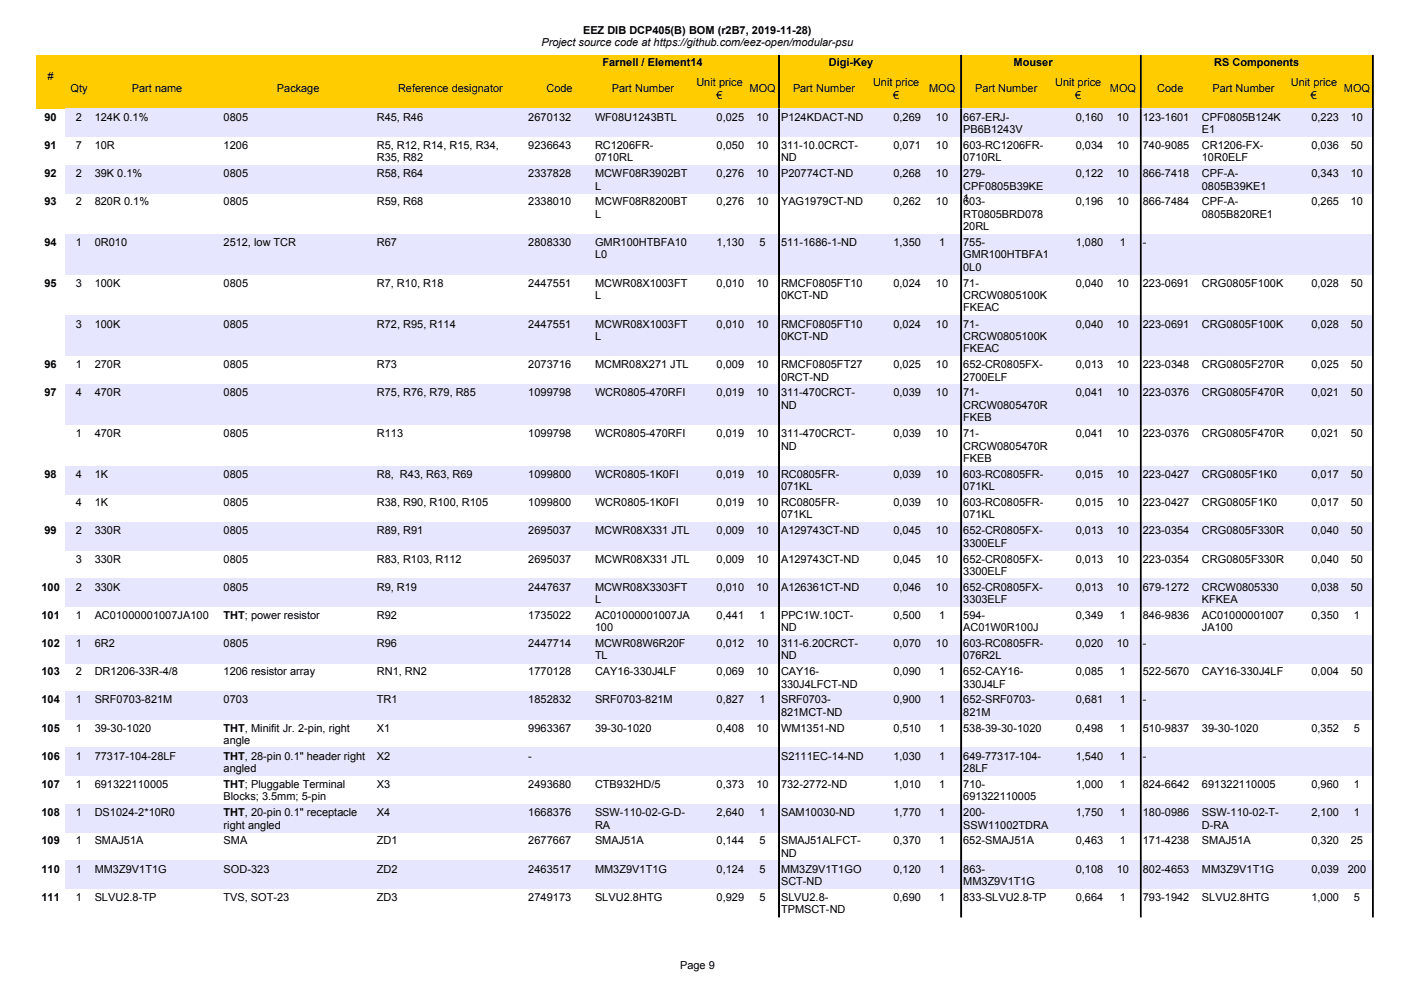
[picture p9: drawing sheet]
<svg xmlns="http://www.w3.org/2000/svg" width="297mm" height="210mm" viewBox="0 0 297 210" stroke-linecap="round" stroke-linejoin="round" font-family="sans-serif">
<defs><g id="words">
<g font-size="2.3">
<text x="114.8" y="9.8">Project source code at https://github.com/eez-open/modular-psu</text>
<text x="123.6" y="7.2">EEZ DIB DCP405(B) BOM (r2B7, 2019-11-28)</text>
<text x="10.1" y="17">#</text>
<text x="127.7" y="13.9">Farnell / Element14</text>
<text x="175.7" y="13.9">Digi-Key</text>
<text x="214.9" y="13.9">Mouser</text>
<text x="257.4" y="13.9">RS Components</text>
<text x="14.9" y="19.6">Qty</text>
<text x="27.9" y="19.6">Part name</text>
<text x="58.7" y="19.6">Package</text>
<text x="84.4" y="19.6">Reference designator</text>
<text x="115.9" y="19.6">Code</text>
<text x="129.8" y="19.6">Part Number</text>
<text x="147.7" y="18.3">Unit price</text>
<text x="151.9" y="20.9">€</text>
<text x="158.9" y="19.5">MOQ</text>
<text x="168.1" y="19.6">Part Number</text>
<text x="185.1" y="18.3">Unit price</text>
<text x="189.4" y="20.9">€</text>
<text x="197" y="19.5">MOQ</text>
<text x="206.7" y="19.6">Part Number</text>
<text x="223.7" y="18.3">Unit price</text>
<text x="228" y="20.9">€</text>
<text x="235.3" y="19.5">MOQ</text>
<text x="245.4" y="19.6">Code</text>
<text x="257.1" y="19.6">Part Number</text>
<text x="273.7" y="18.3">Unit price</text>
<text x="278" y="20.9">€</text>
<text x="284.9" y="19.5">MOQ</text>
<text x="9.4" y="25.6">90</text>
<text x="16.1" y="25.6">2</text>
<text x="20.1" y="25.6">124K 0.1%</text>
<text x="47.4" y="25.6">0805</text>
<text x="79.9" y="25.6">R45, R46</text>
<text x="112" y="25.6">2670132</text>
<text x="126.2" y="25.6">WF08U1243BTL</text>
<text x="151.9" y="25.6">0,025</text>
<text x="160.4" y="25.6">10</text>
<text x="165.6" y="25.6">P124KDACT-ND</text>
<text x="189.4" y="25.6">0,269</text>
<text x="198.4" y="25.6">10</text>
<text x="204.2" y="25.6">667-ERJ-</text>
<text x="204.2" y="28.2">PB6B1243V</text>
<text x="228.1" y="25.6">0,160</text>
<text x="236.8" y="25.6">10</text>
<text x="242.3" y="25.6">123-1601</text>
<text x="254.8" y="25.6">CPF0805B124K</text>
<text x="254.8" y="28.2">E1</text>
<text x="278.1" y="25.6">0,223</text>
<text x="286.4" y="25.6">10</text>
<text x="9.4" y="31.6">91</text>
<text x="16.1" y="31.6">7</text>
<text x="20.1" y="31.6">10R</text>
<text x="47.4" y="31.6">1206</text>
<text x="79.9" y="31.6">R5, R12, R14, R15, R34,</text>
<text x="79.9" y="34.2">R35, R82</text>
<text x="112" y="31.6">9236643</text>
<text x="126.2" y="31.6">RC1206FR-</text>
<text x="126.2" y="34.2">0710RL</text>
<text x="151.9" y="31.6">0,050</text>
<text x="160.4" y="31.6">10</text>
<text x="165.6" y="31.6">311-10.0CRCT-</text>
<text x="165.6" y="34.2">ND</text>
<text x="189.4" y="31.6">0,071</text>
<text x="198.4" y="31.6">10</text>
<text x="204.2" y="31.6">603-RC1206FR-</text>
<text x="204.2" y="34.2">0710RL</text>
<text x="228.1" y="31.6">0,034</text>
<text x="236.8" y="31.6">10</text>
<text x="242.3" y="31.6">740-9085</text>
<text x="254.8" y="31.6">CR1206-FX-</text>
<text x="254.8" y="34.2">10R0ELF</text>
<text x="278.1" y="31.6">0,036</text>
<text x="286.4" y="31.6">50</text>
<text x="9.4" y="37.6">92</text>
<text x="16.1" y="37.6">2</text>
<text x="20.1" y="37.6">39K 0.1%</text>
<text x="47.4" y="37.6">0805</text>
<text x="79.9" y="37.6">R58, R64</text>
<text x="112" y="37.6">2337828</text>
<text x="126.2" y="37.6">MCWF08R3902BT</text>
<text x="126.2" y="40.2">L</text>
<text x="151.9" y="37.6">0,276</text>
<text x="160.4" y="37.6">10</text>
<text x="165.6" y="37.6">P20774CT-ND</text>
<text x="189.4" y="37.6">0,268</text>
<text x="198.4" y="37.6">10</text>
<text x="204.2" y="37.6">279-</text>
<text x="204.2" y="40.2">CPF0805B39KE</text>
<text x="228.1" y="37.6">0,122</text>
<text x="236.8" y="37.6">10</text>
<text x="242.3" y="37.6">866-7418</text>
<text x="254.8" y="37.6">CPF-A-</text>
<text x="254.8" y="40.2">0805B39KE1</text>
<text x="278.1" y="37.6">0,343</text>
<text x="286.4" y="37.6">10</text>
<text x="9.4" y="43.5">93</text>
<text x="16.1" y="43.5">2</text>
<text x="20.1" y="43.5">820R 0.1%</text>
<text x="47.4" y="43.5">0805</text>
<text x="79.9" y="43.5">R59, R68</text>
<text x="112" y="43.5">2338010</text>
<text x="126.2" y="43.5">MCWF08R8200BT</text>
<text x="126.2" y="46.1">L</text>
<text x="151.9" y="43.5">0,276</text>
<text x="160.4" y="43.5">10</text>
<text x="165.6" y="43.5">YAG1979CT-ND</text>
<text x="189.4" y="43.5">0,262</text>
<text x="198.4" y="43.5">10</text>
<text x="204.2" y="43.5">603-</text>
<text x="204.2" y="46.1">RT0805BRD078</text>
<text x="204.2" y="42.8">1</text>
<text x="228.1" y="43.5">0,196</text>
<text x="236.8" y="43.5">10</text>
<text x="242.3" y="43.5">866-7484</text>
<text x="254.8" y="43.5">CPF-A-</text>
<text x="254.8" y="46.1">0805B820RE1</text>
<text x="278.1" y="43.5">0,265</text>
<text x="286.4" y="43.5">10</text>
<text x="9.4" y="52.2">94</text>
<text x="16.1" y="52.2">1</text>
<text x="20.1" y="52.2">0R010</text>
<text x="47.4" y="52.2">2512, low TCR</text>
<text x="79.9" y="52.2">R67</text>
<text x="112" y="52.2">2808330</text>
<text x="126.2" y="52.2">GMR100HTBFA10</text>
<text x="151.9" y="52.2">1,130</text>
<text x="161" y="52.2">5</text>
<text x="165.6" y="52.2">511-1686-1-ND</text>
<text x="189.4" y="52.2">1,350</text>
<text x="199.1" y="52.2">1</text>
<text x="204.2" y="48.8">20RL</text>
<text x="204.2" y="52.2">755-</text>
<text x="228.1" y="52.2">1,080</text>
<text x="237.5" y="52.2">1</text>
<text x="242.3" y="52.2">-</text>
<text x="126.2" y="54.8">L0</text>
<text x="204.2" y="54.8">GMR100HTBFA1</text>
<text x="204.2" y="57.4">0L0</text>
<text x="9.4" y="60.8">95</text>
<text x="16.1" y="60.8">3</text>
<text x="20.1" y="60.8">100K</text>
<text x="47.4" y="60.8">0805</text>
<text x="79.9" y="60.8">R7, R10, R18</text>
<text x="112" y="60.8">2447551</text>
<text x="126.2" y="60.8">MCWR08X1003FT</text>
<text x="126.2" y="63.4">L</text>
<text x="151.9" y="60.8">0,010</text>
<text x="160.4" y="60.8">10</text>
<text x="165.6" y="60.8">RMCF0805FT10</text>
<text x="165.6" y="63.4">0KCT-ND</text>
<text x="189.4" y="60.8">0,024</text>
<text x="198.4" y="60.8">10</text>
<text x="204.2" y="60.8">71-</text>
<text x="204.2" y="63.4">CRCW0805100K</text>
<text x="228.1" y="60.8">0,040</text>
<text x="236.8" y="60.8">10</text>
<text x="242.3" y="60.8">223-0691</text>
<text x="254.8" y="60.8">CRG0805F100K</text>
<text x="278.1" y="60.8">0,028</text>
<text x="286.4" y="60.8">50</text>
<text x="16.1" y="69.5">3</text>
<text x="20.1" y="69.5">100K</text>
<text x="47.4" y="69.5">0805</text>
<text x="79.9" y="69.5">R72, R95, R114</text>
<text x="112" y="69.5">2447551</text>
<text x="126.2" y="69.5">MCWR08X1003FT</text>
<text x="151.9" y="69.5">0,010</text>
<text x="160.4" y="69.5">10</text>
<text x="165.6" y="69.5">RMCF0805FT10</text>
<text x="189.4" y="69.5">0,024</text>
<text x="198.4" y="69.5">10</text>
<text x="204.2" y="66">FKEAC</text>
<text x="204.2" y="69.5">71-</text>
<text x="228.1" y="69.5">0,040</text>
<text x="236.8" y="69.5">10</text>
<text x="242.3" y="69.5">223-0691</text>
<text x="254.8" y="69.5">CRG0805F100K</text>
<text x="278.1" y="69.5">0,028</text>
<text x="286.4" y="69.5">50</text>
<text x="126.2" y="72.1">L</text>
<text x="165.6" y="72.1">0KCT-ND</text>
<text x="204.2" y="72.1">CRCW0805100K</text>
<text x="204.2" y="74.6">FKEAC</text>
<text x="9.4" y="78.1">96</text>
<text x="16.1" y="78.1">1</text>
<text x="20.1" y="78.1">270R</text>
<text x="47.4" y="78.1">0805</text>
<text x="79.9" y="78.1">R73</text>
<text x="112" y="78.1">2073716</text>
<text x="126.2" y="78.1">MCMR08X271 JTL</text>
<text x="151.9" y="78.1">0,009</text>
<text x="160.4" y="78.1">10</text>
<text x="165.6" y="78.1">RMCF0805FT27</text>
<text x="165.6" y="80.7">0RCT-ND</text>
<text x="189.4" y="78.1">0,025</text>
<text x="198.4" y="78.1">10</text>
<text x="204.2" y="78.1">652-CR0805FX-</text>
<text x="204.2" y="80.7">2700ELF</text>
<text x="228.1" y="78.1">0,013</text>
<text x="236.8" y="78.1">10</text>
<text x="242.3" y="78.1">223-0348</text>
<text x="254.8" y="78.1">CRG0805F270R</text>
<text x="278.1" y="78.1">0,025</text>
<text x="286.4" y="78.1">50</text>
<text x="9.4" y="84.1">97</text>
<text x="16.1" y="84.1">4</text>
<text x="20.1" y="84.1">470R</text>
<text x="47.4" y="84.1">0805</text>
<text x="79.9" y="84.1">R75, R76, R79, R85</text>
<text x="112" y="84.1">1099798</text>
<text x="126.2" y="84.1">WCR0805-470RFI</text>
<text x="151.9" y="84.1">0,019</text>
<text x="160.4" y="84.1">10</text>
<text x="165.6" y="84.1">311-470CRCT-</text>
<text x="165.6" y="86.7">ND</text>
<text x="189.4" y="84.1">0,039</text>
<text x="198.4" y="84.1">10</text>
<text x="204.2" y="84.1">71-</text>
<text x="204.2" y="86.7">CRCW0805470R</text>
<text x="204.2" y="89.3">FKEB</text>
<text x="228.1" y="84.1">0,041</text>
<text x="236.8" y="84.1">10</text>
<text x="242.3" y="84.1">223-0376</text>
<text x="254.8" y="84.1">CRG0805F470R</text>
<text x="278.1" y="84.1">0,021</text>
<text x="286.4" y="84.1">50</text>
<text x="16.1" y="92.7">1</text>
<text x="20.1" y="92.7">470R</text>
<text x="47.4" y="92.7">0805</text>
<text x="79.9" y="92.7">R113</text>
<text x="112" y="92.7">1099798</text>
<text x="126.2" y="92.7">WCR0805-470RFI</text>
<text x="151.9" y="92.7">0,019</text>
<text x="160.4" y="92.7">10</text>
<text x="165.6" y="92.7">311-470CRCT-</text>
<text x="165.6" y="95.3">ND</text>
<text x="189.4" y="92.7">0,039</text>
<text x="198.4" y="92.7">10</text>
<text x="204.2" y="92.7">71-</text>
<text x="204.2" y="95.3">CRCW0805470R</text>
<text x="228.1" y="92.7">0,041</text>
<text x="236.8" y="92.7">10</text>
<text x="242.3" y="92.7">223-0376</text>
<text x="254.8" y="92.7">CRG0805F470R</text>
<text x="278.1" y="92.7">0,021</text>
<text x="286.4" y="92.7">50</text>
<text x="9.4" y="101.4">98</text>
<text x="16.1" y="101.4">4</text>
<text x="20.1" y="101.4">1K</text>
<text x="47.4" y="101.4">0805</text>
<text x="79.9" y="101.4">R8, R43, R63, R69</text>
<text x="112" y="101.4">1099800</text>
<text x="126.2" y="101.4">WCR0805-1K0FI</text>
<text x="151.9" y="101.4">0,019</text>
<text x="160.4" y="101.4">10</text>
<text x="165.6" y="101.4">RC0805FR-</text>
<text x="189.4" y="101.4">0,039</text>
<text x="198.4" y="101.4">10</text>
<text x="204.2" y="97.9">FKEB</text>
<text x="204.2" y="101.4">603-RC0805FR-</text>
<text x="228.1" y="101.4">0,015</text>
<text x="236.8" y="101.4">10</text>
<text x="242.3" y="101.4">223-0427</text>
<text x="254.8" y="101.4">CRG0805F1K0</text>
<text x="278.1" y="101.4">0,017</text>
<text x="286.4" y="101.4">50</text>
<text x="16.1" y="107.3">4</text>
<text x="20.1" y="107.3">1K</text>
<text x="47.4" y="107.3">0805</text>
<text x="79.9" y="107.3">R38, R90, R100, R105</text>
<text x="112" y="107.3">1099800</text>
<text x="126.2" y="107.3">WCR0805-1K0FI</text>
<text x="151.9" y="107.3">0,019</text>
<text x="160.4" y="107.3">10</text>
<text x="165.6" y="104">071KL</text>
<text x="165.6" y="107.3">RC0805FR-</text>
<text x="189.4" y="107.3">0,039</text>
<text x="198.4" y="107.3">10</text>
<text x="204.2" y="104">071KL</text>
<text x="204.2" y="107.3">603-RC0805FR-</text>
<text x="228.1" y="107.3">0,015</text>
<text x="236.8" y="107.3">10</text>
<text x="242.3" y="107.3">223-0427</text>
<text x="254.8" y="107.3">CRG0805F1K0</text>
<text x="278.1" y="107.3">0,017</text>
<text x="286.4" y="107.3">50</text>
<text x="9.4" y="113.3">99</text>
<text x="16.1" y="113.3">2</text>
<text x="20.1" y="113.3">330R</text>
<text x="47.4" y="113.3">0805</text>
<text x="79.9" y="113.3">R89, R91</text>
<text x="112" y="113.3">2695037</text>
<text x="126.2" y="113.3">MCWR08X331 JTL</text>
<text x="151.9" y="113.3">0,009</text>
<text x="160.4" y="113.3">10</text>
<text x="165.6" y="113.3">A129743CT-ND</text>
<text x="165.6" y="109.9">071KL</text>
<text x="189.4" y="113.3">0,045</text>
<text x="198.4" y="113.3">10</text>
<text x="204.2" y="109.9">071KL</text>
<text x="204.2" y="113.3">652-CR0805FX-</text>
<text x="228.1" y="113.3">0,013</text>
<text x="236.8" y="113.3">10</text>
<text x="242.3" y="113.3">223-0354</text>
<text x="254.8" y="113.3">CRG0805F330R</text>
<text x="278.1" y="113.3">0,040</text>
<text x="286.4" y="113.3">50</text>
<text x="16.1" y="119.3">3</text>
<text x="20.1" y="119.3">330R</text>
<text x="47.4" y="119.3">0805</text>
<text x="79.9" y="119.3">R83, R103, R112</text>
<text x="112" y="119.3">2695037</text>
<text x="126.2" y="119.3">MCWR08X331 JTL</text>
<text x="151.9" y="119.3">0,009</text>
<text x="160.4" y="119.3">10</text>
<text x="165.6" y="119.3">A129743CT-ND</text>
<text x="189.4" y="119.3">0,045</text>
<text x="198.4" y="119.3">10</text>
<text x="204.2" y="115.9">3300ELF</text>
<text x="204.2" y="119.3">652-CR0805FX-</text>
<text x="228.1" y="119.3">0,013</text>
<text x="236.8" y="119.3">10</text>
<text x="242.3" y="119.3">223-0354</text>
<text x="254.8" y="119.3">CRG0805F330R</text>
<text x="278.1" y="119.3">0,040</text>
<text x="286.4" y="119.3">50</text>
<text x="8.8" y="125.3">100</text>
<text x="16.1" y="125.3">2</text>
<text x="20.1" y="125.3">330K</text>
<text x="47.4" y="125.3">0805</text>
<text x="79.9" y="125.3">R9, R19</text>
<text x="112" y="125.3">2447637</text>
<text x="126.2" y="125.3">MCWR08X3303FT</text>
<text x="151.9" y="125.3">0,010</text>
<text x="160.4" y="125.3">10</text>
<text x="165.6" y="125.3">A126361CT-ND</text>
<text x="189.4" y="125.3">0,046</text>
<text x="198.4" y="125.3">10</text>
<text x="204.2" y="121.9">3300ELF</text>
<text x="204.2" y="125.3">652-CR0805FX-</text>
<text x="228.1" y="125.3">0,013</text>
<text x="236.8" y="125.3">10</text>
<text x="242.3" y="125.3">679-1272</text>
<text x="254.8" y="125.3">CRCW0805330</text>
<text x="278.1" y="125.3">0,038</text>
<text x="286.4" y="125.3">50</text>
<text x="8.8" y="131.2">101</text>
<text x="16.1" y="131.2">1</text>
<text x="20.1" y="131.2">AC01000001007JA100</text>
<text x="47.4" y="131.2">THT; power resistor</text>
<text x="79.9" y="131.2">R92</text>
<text x="112" y="131.2">1735022</text>
<text x="126.2" y="127.9">L</text>
<text x="126.2" y="131.2">AC01000001007JA</text>
<text x="151.9" y="131.2">0,441</text>
<text x="161" y="131.2">1</text>
<text x="165.6" y="131.2">PPC1W.10CT-</text>
<text x="189.4" y="131.2">0,500</text>
<text x="199.1" y="131.2">1</text>
<text x="204.2" y="127.9">3303ELF</text>
<text x="204.2" y="131.2">594-</text>
<text x="228.1" y="131.2">0,349</text>
<text x="237.5" y="131.2">1</text>
<text x="242.3" y="131.2">846-9836</text>
<text x="254.8" y="127.9">KFKEA</text>
<text x="254.8" y="131.2">AC01000001007</text>
<text x="278.1" y="131.2">0,350</text>
<text x="287.1" y="131.2">1</text>
<text x="8.8" y="137.2">102</text>
<text x="16.1" y="137.2">1</text>
<text x="20.1" y="137.2">6R2</text>
<text x="47.4" y="137.2">0805</text>
<text x="79.9" y="137.2">R96</text>
<text x="112" y="137.2">2447714</text>
<text x="126.2" y="133.8">100</text>
<text x="126.2" y="137.2">MCWR08W6R20F</text>
<text x="151.9" y="137.2">0,012</text>
<text x="160.4" y="137.2">10</text>
<text x="165.6" y="133.8">ND</text>
<text x="165.6" y="137.2">311-6.20CRCT-</text>
<text x="189.4" y="137.2">0,070</text>
<text x="198.4" y="137.2">10</text>
<text x="204.2" y="133.8">AC01W0R100J</text>
<text x="204.2" y="137.2">603-RC0805FR-</text>
<text x="228.1" y="137.2">0,020</text>
<text x="236.8" y="137.2">10</text>
<text x="242.3" y="137.2">-</text>
<text x="254.8" y="133.8">JA100</text>
<text x="8.8" y="143.2">103</text>
<text x="16.1" y="143.2">2</text>
<text x="20.1" y="143.2">DR1206-33R-4/8</text>
<text x="47.4" y="143.2">1206 resistor array</text>
<text x="79.9" y="143.2">RN1, RN2</text>
<text x="112" y="143.2">1770128</text>
<text x="126.2" y="143.2">CAY16-330J4LF</text>
<text x="126.2" y="139.8">TL</text>
<text x="151.9" y="143.2">0,069</text>
<text x="160.4" y="143.2">10</text>
<text x="165.6" y="139.8">ND</text>
<text x="165.6" y="143.2">CAY16-</text>
<text x="189.4" y="143.2">0,090</text>
<text x="199.1" y="143.2">1</text>
<text x="204.2" y="139.8">076R2L</text>
<text x="204.2" y="143.2">652-CAY16-</text>
<text x="228.1" y="143.2">0,085</text>
<text x="237.5" y="143.2">1</text>
<text x="242.3" y="143.2">522-5670</text>
<text x="254.8" y="143.2">CAY16-330J4LF</text>
<text x="278.1" y="143.2">0,004</text>
<text x="286.4" y="143.2">50</text>
<text x="8.8" y="149.2">104</text>
<text x="16.1" y="149.2">1</text>
<text x="20.1" y="149.2">SRF0703-821M</text>
<text x="47.4" y="149.2">0703</text>
<text x="79.9" y="149.2">TR1</text>
<text x="112" y="149.2">1852832</text>
<text x="126.2" y="149.2">SRF0703-821M</text>
<text x="151.9" y="149.2">0,827</text>
<text x="161" y="149.2">1</text>
<text x="165.6" y="145.8">330J4LFCT-ND</text>
<text x="165.6" y="149.2">SRF0703-</text>
<text x="189.4" y="149.2">0,900</text>
<text x="199.1" y="149.2">1</text>
<text x="204.2" y="145.8">330J4LF</text>
<text x="204.2" y="149.2">652-SRF0703-</text>
<text x="228.1" y="149.2">0,681</text>
<text x="237.5" y="149.2">1</text>
<text x="242.3" y="149.2">-</text>
<text x="8.8" y="155.2">105</text>
<text x="16.1" y="155.2">1</text>
<text x="20.1" y="155.2">39-30-1020</text>
<text x="47.4" y="155.2">THT, Minifit Jr. 2-pin, right</text>
<text x="79.9" y="155.2">X1</text>
<text x="112" y="155.2">9963367</text>
<text x="126.2" y="155.2">39-30-1020</text>
<text x="151.9" y="155.2">0,408</text>
<text x="160.4" y="155.2">10</text>
<text x="165.6" y="155.2">WM1351-ND</text>
<text x="165.6" y="151.8">821MCT-ND</text>
<text x="189.4" y="155.2">0,510</text>
<text x="199.1" y="155.2">1</text>
<text x="204.2" y="155.2">538-39-30-1020</text>
<text x="204.2" y="151.8">821M</text>
<text x="228.1" y="155.2">0,498</text>
<text x="237.5" y="155.2">1</text>
<text x="242.3" y="155.2">510-9837</text>
<text x="254.8" y="155.2">39-30-1020</text>
<text x="278.1" y="155.2">0,352</text>
<text x="287.1" y="155.2">5</text>
<text x="8.8" y="161.1">106</text>
<text x="16.1" y="161.1">1</text>
<text x="20.1" y="161.1">77317-104-28LF</text>
<text x="47.4" y="157.8">angle</text>
<text x="47.4" y="161.1">THT, 28-pin 0.1&quot; header right</text>
<text x="79.9" y="161.1">X2</text>
<text x="112" y="161.1">-</text>
<text x="165.6" y="161.1">S2111EC-14-ND</text>
<text x="189.4" y="161.1">1,030</text>
<text x="199.1" y="161.1">1</text>
<text x="204.2" y="161.1">649-77317-104-</text>
<text x="228.1" y="161.1">1,540</text>
<text x="237.5" y="161.1">1</text>
<text x="242.3" y="161.1">-</text>
<text x="8.8" y="167.1">107</text>
<text x="16.1" y="167.1">1</text>
<text x="20.1" y="167.1">691322110005</text>
<text x="47.4" y="163.7">angled</text>
<text x="47.4" y="167.1">THT; Pluggable Terminal</text>
<text x="79.9" y="167.1">X3</text>
<text x="112" y="167.1">2493680</text>
<text x="126.2" y="167.1">CTB932HD/5</text>
<text x="151.9" y="167.1">0,373</text>
<text x="160.4" y="167.1">10</text>
<text x="165.6" y="167.1">732-2772-ND</text>
<text x="189.4" y="167.1">1,010</text>
<text x="199.1" y="167.1">1</text>
<text x="204.2" y="163.7">28LF</text>
<text x="204.2" y="167.1">710-</text>
<text x="228.1" y="167.1">1,000</text>
<text x="237.5" y="167.1">1</text>
<text x="242.3" y="167.1">824-6642</text>
<text x="254.8" y="167.1">691322110005</text>
<text x="278.1" y="167.1">0,960</text>
<text x="287.1" y="167.1">1</text>
<text x="8.8" y="173.1">108</text>
<text x="16.1" y="173.1">1</text>
<text x="20.1" y="173.1">DS1024-2*10R0</text>
<text x="47.4" y="169.7">Blocks; 3.5mm; 5-pin</text>
<text x="47.4" y="173.1">THT, 20-pin 0.1&quot; receptacle</text>
<text x="79.9" y="173.1">X4</text>
<text x="112" y="173.1">1668376</text>
<text x="126.2" y="173.1">SSW-110-02-G-D-</text>
<text x="151.9" y="173.1">2,640</text>
<text x="161" y="173.1">1</text>
<text x="165.6" y="173.1">SAM10030-ND</text>
<text x="189.4" y="173.1">1,770</text>
<text x="199.1" y="173.1">1</text>
<text x="204.2" y="169.7">691322110005</text>
<text x="204.2" y="173.1">200-</text>
<text x="228.1" y="173.1">1,750</text>
<text x="237.5" y="173.1">1</text>
<text x="242.3" y="173.1">180-0986</text>
<text x="254.8" y="173.1">SSW-110-02-T-</text>
<text x="278.1" y="173.1">2,100</text>
<text x="287.1" y="173.1">1</text>
<text x="8.8" y="179">109</text>
<text x="16.1" y="179">1</text>
<text x="20.1" y="179">SMAJ51A</text>
<text x="47.4" y="179">SMA</text>
<text x="47.4" y="175.7">right angled</text>
<text x="79.9" y="179">ZD1</text>
<text x="112" y="179">2677667</text>
<text x="126.2" y="179">SMAJ51A</text>
<text x="126.2" y="175.7">RA</text>
<text x="151.9" y="179">0,144</text>
<text x="161" y="179">5</text>
<text x="165.6" y="179">SMAJ51ALFCT-</text>
<text x="189.4" y="179">0,370</text>
<text x="199.1" y="179">1</text>
<text x="204.2" y="179">652-SMAJ51A</text>
<text x="204.2" y="175.7">SSW11002TDRA</text>
<text x="228.1" y="179">0,463</text>
<text x="237.5" y="179">1</text>
<text x="242.3" y="179">171-4238</text>
<text x="254.8" y="179">SMAJ51A</text>
<text x="254.8" y="175.7">D-RA</text>
<text x="278.1" y="179">0,320</text>
<text x="286.4" y="179">25</text>
<text x="8.8" y="185">110</text>
<text x="16.1" y="185">1</text>
<text x="20.1" y="185">MM3Z9V1T1G</text>
<text x="47.4" y="185">SOD-323</text>
<text x="79.9" y="185">ZD2</text>
<text x="112" y="185">2463517</text>
<text x="126.2" y="185">MM3Z9V1T1G</text>
<text x="151.9" y="185">0,124</text>
<text x="161" y="185">5</text>
<text x="165.6" y="181.6">ND</text>
<text x="165.6" y="185">MM3Z9V1T1GO</text>
<text x="189.4" y="185">0,120</text>
<text x="199.1" y="185">1</text>
<text x="204.2" y="185">863-</text>
<text x="228.1" y="185">0,108</text>
<text x="236.8" y="185">10</text>
<text x="242.3" y="185">802-4653</text>
<text x="254.8" y="185">MM3Z9V1T1G</text>
<text x="278.1" y="185">0,039</text>
<text x="285.8" y="185">200</text>
<text x="8.8" y="191">111</text>
<text x="16.1" y="191">1</text>
<text x="20.1" y="191">SLVU2.8-TP</text>
<text x="47.4" y="191">TVS, SOT-23</text>
<text x="79.9" y="191">ZD3</text>
<text x="112" y="191">2749173</text>
<text x="126.2" y="191">SLVU2.8HTG</text>
<text x="151.9" y="191">0,929</text>
<text x="161" y="191">5</text>
<text x="165.6" y="187.6">SCT-ND</text>
<text x="165.6" y="191">SLVU2.8-</text>
<text x="189.4" y="191">0,690</text>
<text x="199.1" y="191">1</text>
<text x="204.2" y="191">833-SLVU2.8-TP</text>
<text x="204.2" y="187.6">MM3Z9V1T1G</text>
<text x="228.1" y="191">0,664</text>
<text x="237.5" y="191">1</text>
<text x="242.3" y="191">793-1942</text>
<text x="254.8" y="191">SLVU2.8HTG</text>
<text x="278.1" y="191">1,000</text>
<text x="287.1" y="191">5</text>
<text x="165.6" y="193.6">TPMSCT-ND</text>
<text x="144.2" y="205.4">Page 9</text>
</g>
</g></defs>
<path d="M7.6 11.7h283.4v11.3h-283.4z" fill-rule="evenodd" fill="#fc0"/>
<g fill="#000" stroke="#000" stroke-width=".21">
<path d="M165.1 11.7h.1v11.4h-.1z" fill-rule="evenodd"/>
<path d="M203.7 11.7h.2v11.4h-.2z" fill-rule="evenodd"/>
<path d="M241.8 11.7h.1v11.4h-.1z" fill-rule="evenodd"/>
<path d="M291 11.7h.1v11.4h-.1z" fill-rule="evenodd"/>
</g>
<g fill="#e6e6ff">
<path d="M13.9 23.1h277.1v5.9h-277.1z" fill-rule="evenodd"/>
<path d="M13.9 35h277.1v6h-277.1z" fill-rule="evenodd"/>
<path d="M13.9 49.6h277.1v8.6h-277.1z" fill-rule="evenodd"/>
<path d="M13.9 66.9h277.1v8.6h-277.1z" fill-rule="evenodd"/>
<path d="M13.9 81.5h277.1v8.6h-277.1z" fill-rule="evenodd"/>
<path d="M13.9 98.8h277.1v6h-277.1z" fill-rule="evenodd"/>
<path d="M13.9 110.7h277.1v6h-277.1z" fill-rule="evenodd"/>
<path d="M13.9 122.7h277.1v6h-277.1z" fill-rule="evenodd"/>
<path d="M13.9 134.7h277.1v5.9h-277.1z" fill-rule="evenodd"/>
<path d="M13.9 146.6h277.1v6h-277.1z" fill-rule="evenodd"/>
<path d="M13.9 158.6h277.1v5.9h-277.1z" fill-rule="evenodd"/>
<path d="M13.9 170.5h277.1v6h-277.1z" fill-rule="evenodd"/>
<path d="M13.9 182.5h277.1v5.9h-277.1z" fill-rule="evenodd"/>
</g>
<g fill="#000" stroke="#000" stroke-width=".21">
<path d="M165.1 23.1h.1v171.3h-.1z" fill-rule="evenodd"/>
<path d="M203.7 23.1h.2v171.3h-.2z" fill-rule="evenodd"/>
<path d="M241.8 23.1h.1v171.3h-.1z" fill-rule="evenodd"/>
<path d="M291 23.1h.1v171.3h-.1z" fill-rule="evenodd"/>
</g>
<use href="#words"/>
</svg>
